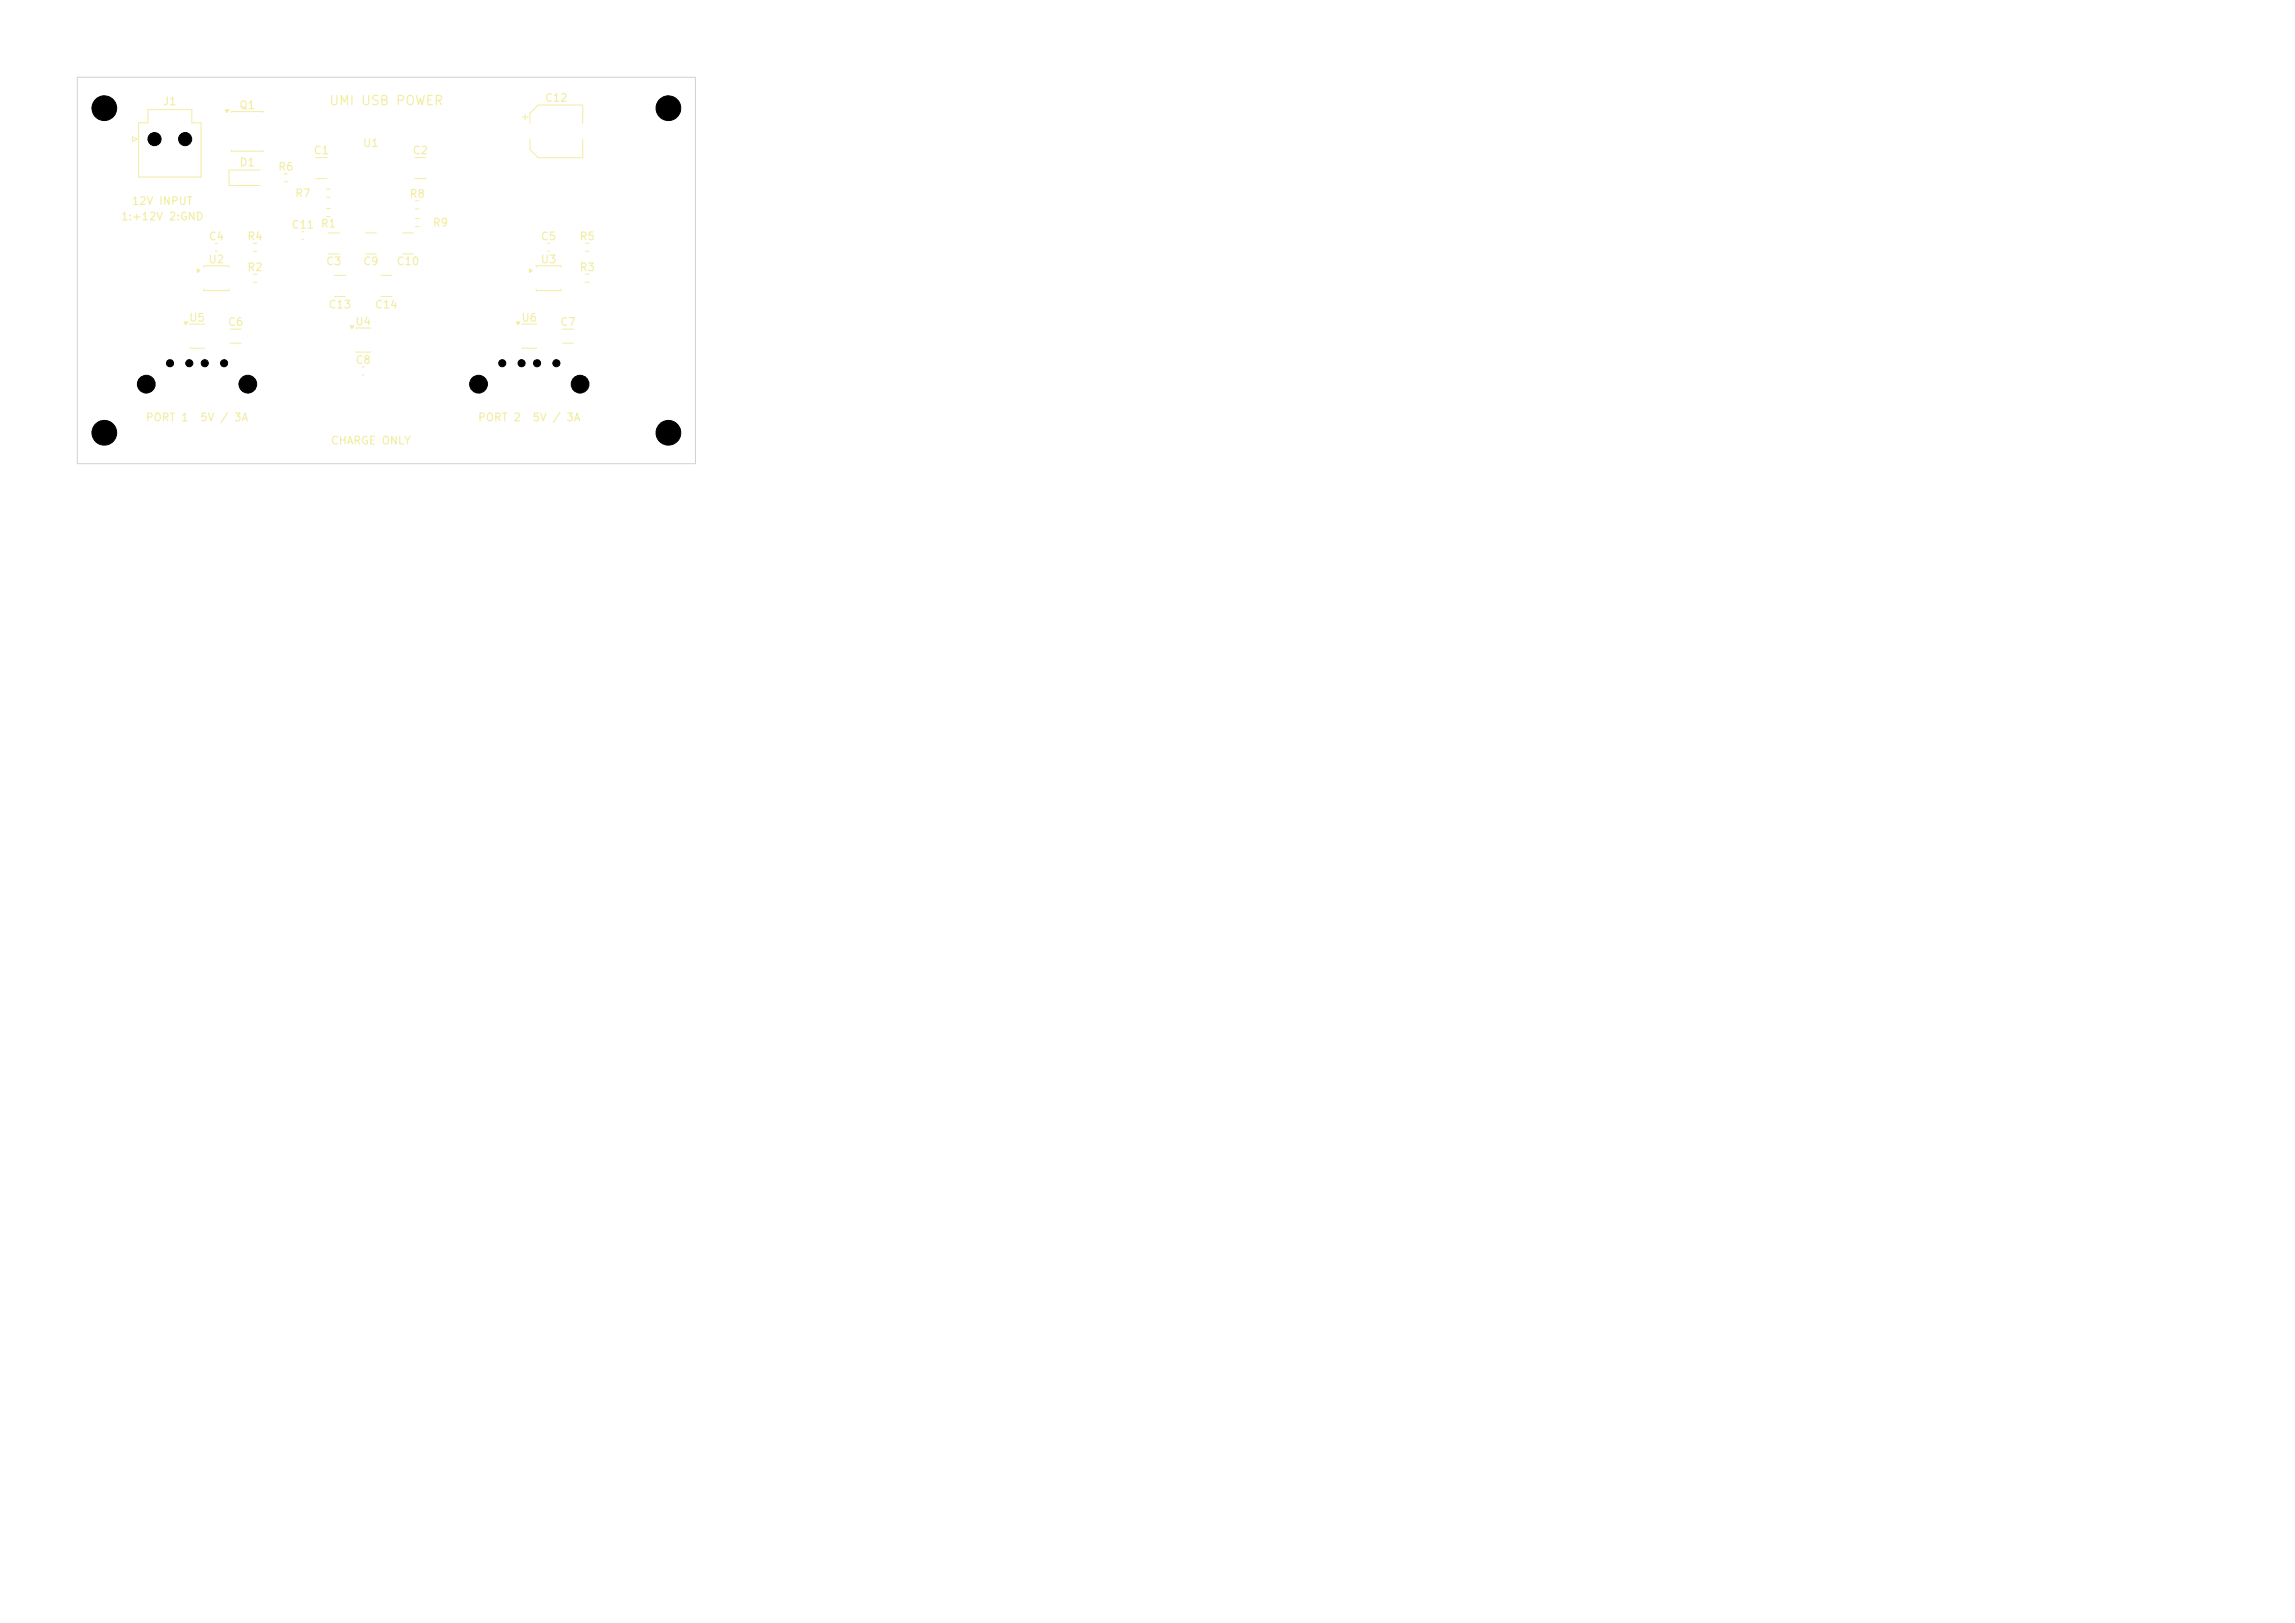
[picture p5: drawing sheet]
<svg xmlns="http://www.w3.org/2000/svg" width="297mm" height="210mm" viewBox="0 0 297 210" stroke-linecap="round" stroke-linejoin="round" font-family="sans-serif">
<defs><g id="words">
<text font-size="1.2" fill="#f2eda1" x="42.5" y="13.9">UMI USB POWER</text>
<g font-size="1" fill="#f2eda1">
<text x="21" y="13.9">J1</text>
<text x="30.9" y="14.4">Q1</text>
<text x="70.4" y="13.4">C12</text>
<text x="30.9" y="21.8">D1</text>
<text x="35.9" y="22.3">R6</text>
<text x="40.5" y="20.2">C1</text>
<text x="46.9" y="19.3">U1</text>
<text x="53.3" y="20.2">C2</text>
<text x="15.6" y="28.8">1:+12V 2:GND</text>
<text x="17" y="26.8">12V INPUT</text>
<text x="37.6" y="29.8">C11 R1</text>
<text x="38.1" y="25.8">R7</text>
<text x="52.9" y="25.8">R8</text>
<text x="55.9" y="29.6">R9</text>
<text x="26.9" y="34.3">U2</text>
<text x="26.9" y="31.3">C4</text>
<text x="31.9" y="35.3">R2</text>
<text x="31.9" y="31.3">R4</text>
<text x="42.1" y="34.6">C3</text>
<text x="46.9" y="34.6">C9</text>
<text x="51.2" y="34.6">C10</text>
<text x="69.9" y="34.3">U3</text>
<text x="69.9" y="31.3">C5</text>
<text x="74.9" y="31.3">R5</text>
<text x="74.9" y="35.3">R3</text>
<text x="24.4" y="41.9">U5</text>
<text x="42.4" y="40.2">C13</text>
<text x="48.4" y="40.2">C14</text>
<text x="67.4" y="41.9">U6</text>
<text x="29.4" y="42.4">C6</text>
<text x="45.9" y="42.4">U4</text>
<text x="45.9" y="47.3">C8</text>
<text x="72.4" y="42.4">C7</text>
<text x="18.8" y="54.8">PORT 1</text>
<text x="25.8" y="54.8">5V / 3A</text>
<text x="42.7" y="57.8">CHARGE ONLY</text>
<text x="61.8" y="54.8">PORT 2</text>
<text x="68.8" y="54.8">5V / 3A</text>
</g>
</g></defs>
<path d="M42.3 24.5h.4M42.3 25.5h.4M49.3 35.6h1.4M49.3 38.4h1.4M29.8 42.6h1.4M29.8 44.4h1.4M66.8 41.7h.5l-.3 .3zM67.6 42h1.8M67.6 45h1.8" fill="none" stroke="#f2eda1" stroke-width=".13"/>
<path d="M66.8 41.7h.5l-.3 .3z" fill="#f2eda1"/>
<path d="M29.2 14.2h.4l-.2 .3zM29.9 14.5v-.1h4.2v.1M29.9 19.5v.1h4.2v-.1M42.5 30.1h1.4M42.5 32.9h1.4M43.3 35.6h1.4M43.3 38.4h1.4M52.1 30.1h1.4M52.1 32.9h1.4" fill="none" stroke="#f2eda1" stroke-width=".13"/>
<path d="M29.2 14.2h.4l-.2 .3z" fill="#f2eda1"/>
<g fill="none" stroke="#f2eda1" stroke-width=".13">
<path d="M17.1 17.7l.6 .3-.6 .3zM19.1 14.2h5.7v1.7h1.2v7h-8.1v-7h1.2zM67.6 15.2h.7M68 14.8v.7M68.6 15.9v-1.2l1.1-1.1h5.7v2.3M68.6 18.1v1.2l1.1 1.1h5.7v-2.3M27.9 31.5h.2M27.9 32.5h.2M32.8 35.5h.4M32.8 36.5h.4M36.8 22.5h.4M36.8 23.5h.4"/>
<path d="M42.3 27h.4M42.3 28h.4M47.3 30.1h1.4M47.3 32.9h1.4M53.8 26h.4M53.8 27h.4M68.5 34.8l.4 .2-.4 .3zM69.4 34.6v-.2h3.2v.2M69.4 37.4v.2h3.2v-.2M72.8 42.6h1.4M72.8 44.4h1.4"/>
</g>
<path d="M68.5 34.8l.4 .2-.4 .3z" fill="#f2eda1"/>
<g fill="none" stroke="#f2eda1" stroke-width=".13">
<path d="M33.6 22h-4v2h4M40.9 20.4h1.4M40.9 23.1h1.4M53.7 20.4h1.4M53.7 23.1h1.4M70.9 31.5h.2M70.9 32.5h.2M75.8 31.5h.4M75.8 32.5h.4M75.8 35.5h.4M75.8 36.5h.4M23.8 41.7h.5l-.3 .3z"/>
<path d="M24.6 42h1.8M24.6 45h1.8M46.9 47.5h.2M46.9 48.5h.2"/>
</g>
<path d="M23.8 41.7h.5l-.3 .3z" fill="#f2eda1"/>
<path d="M32.8 31.5h.4M32.8 32.5h.4M45.3 42.2h.5l-.2 .3zM46.1 42.5h1.8M46.1 45.5h1.8" fill="none" stroke="#f2eda1" stroke-width=".13"/>
<path d="M45.3 42.2h.5l-.2 .3z" fill="#f2eda1"/>
<path d="M25.5 34.8l.4 .2-.4 .3zM26.4 34.6v-.2h3.2v.2M26.4 37.4v.2h3.2v-.2M53.8 28.3h.4M53.8 29.3h.4" fill="none" stroke="#f2eda1" stroke-width=".13"/>
<path d="M25.5 34.8l.4 .2-.4 .3z" fill="#f2eda1"/>
<path d="M39.1 30h.2M39.1 31h.2" fill="none" stroke="#f2eda1" stroke-width=".13"/>
<path d="M10 10h80v50h-80z" fill="none" stroke="#d0d2cd" stroke-width=".13"/>
<g fill="#000" stroke="#000" stroke-width=".13">
<circle cx="13.5" cy="14" r="1.6"/>
<circle cx="20" cy="18" r=".85"/>
<circle cx="24" cy="18" r=".85"/>
<circle cx="86.5" cy="14" r="1.6"/>
<circle cx="13.5" cy="56" r="1.6"/>
<circle cx="18.9" cy="49.7" r="1.15"/>
<circle cx="22" cy="47" r=".46"/>
<circle cx="24.5" cy="47" r=".46"/>
<circle cx="26.5" cy="47" r=".46"/>
<circle cx="29" cy="47" r=".46"/>
<circle cx="32.1" cy="49.7" r="1.15"/>
<circle cx="61.9" cy="49.7" r="1.15"/>
<circle cx="65" cy="47" r=".46"/>
<circle cx="67.5" cy="47" r=".46"/>
<circle cx="69.5" cy="47" r=".46"/>
<circle cx="72" cy="47" r=".46"/>
<circle cx="75.1" cy="49.7" r="1.15"/>
<circle cx="86.5" cy="56" r="1.6"/>
</g>
<use href="#words"/>
</svg>
